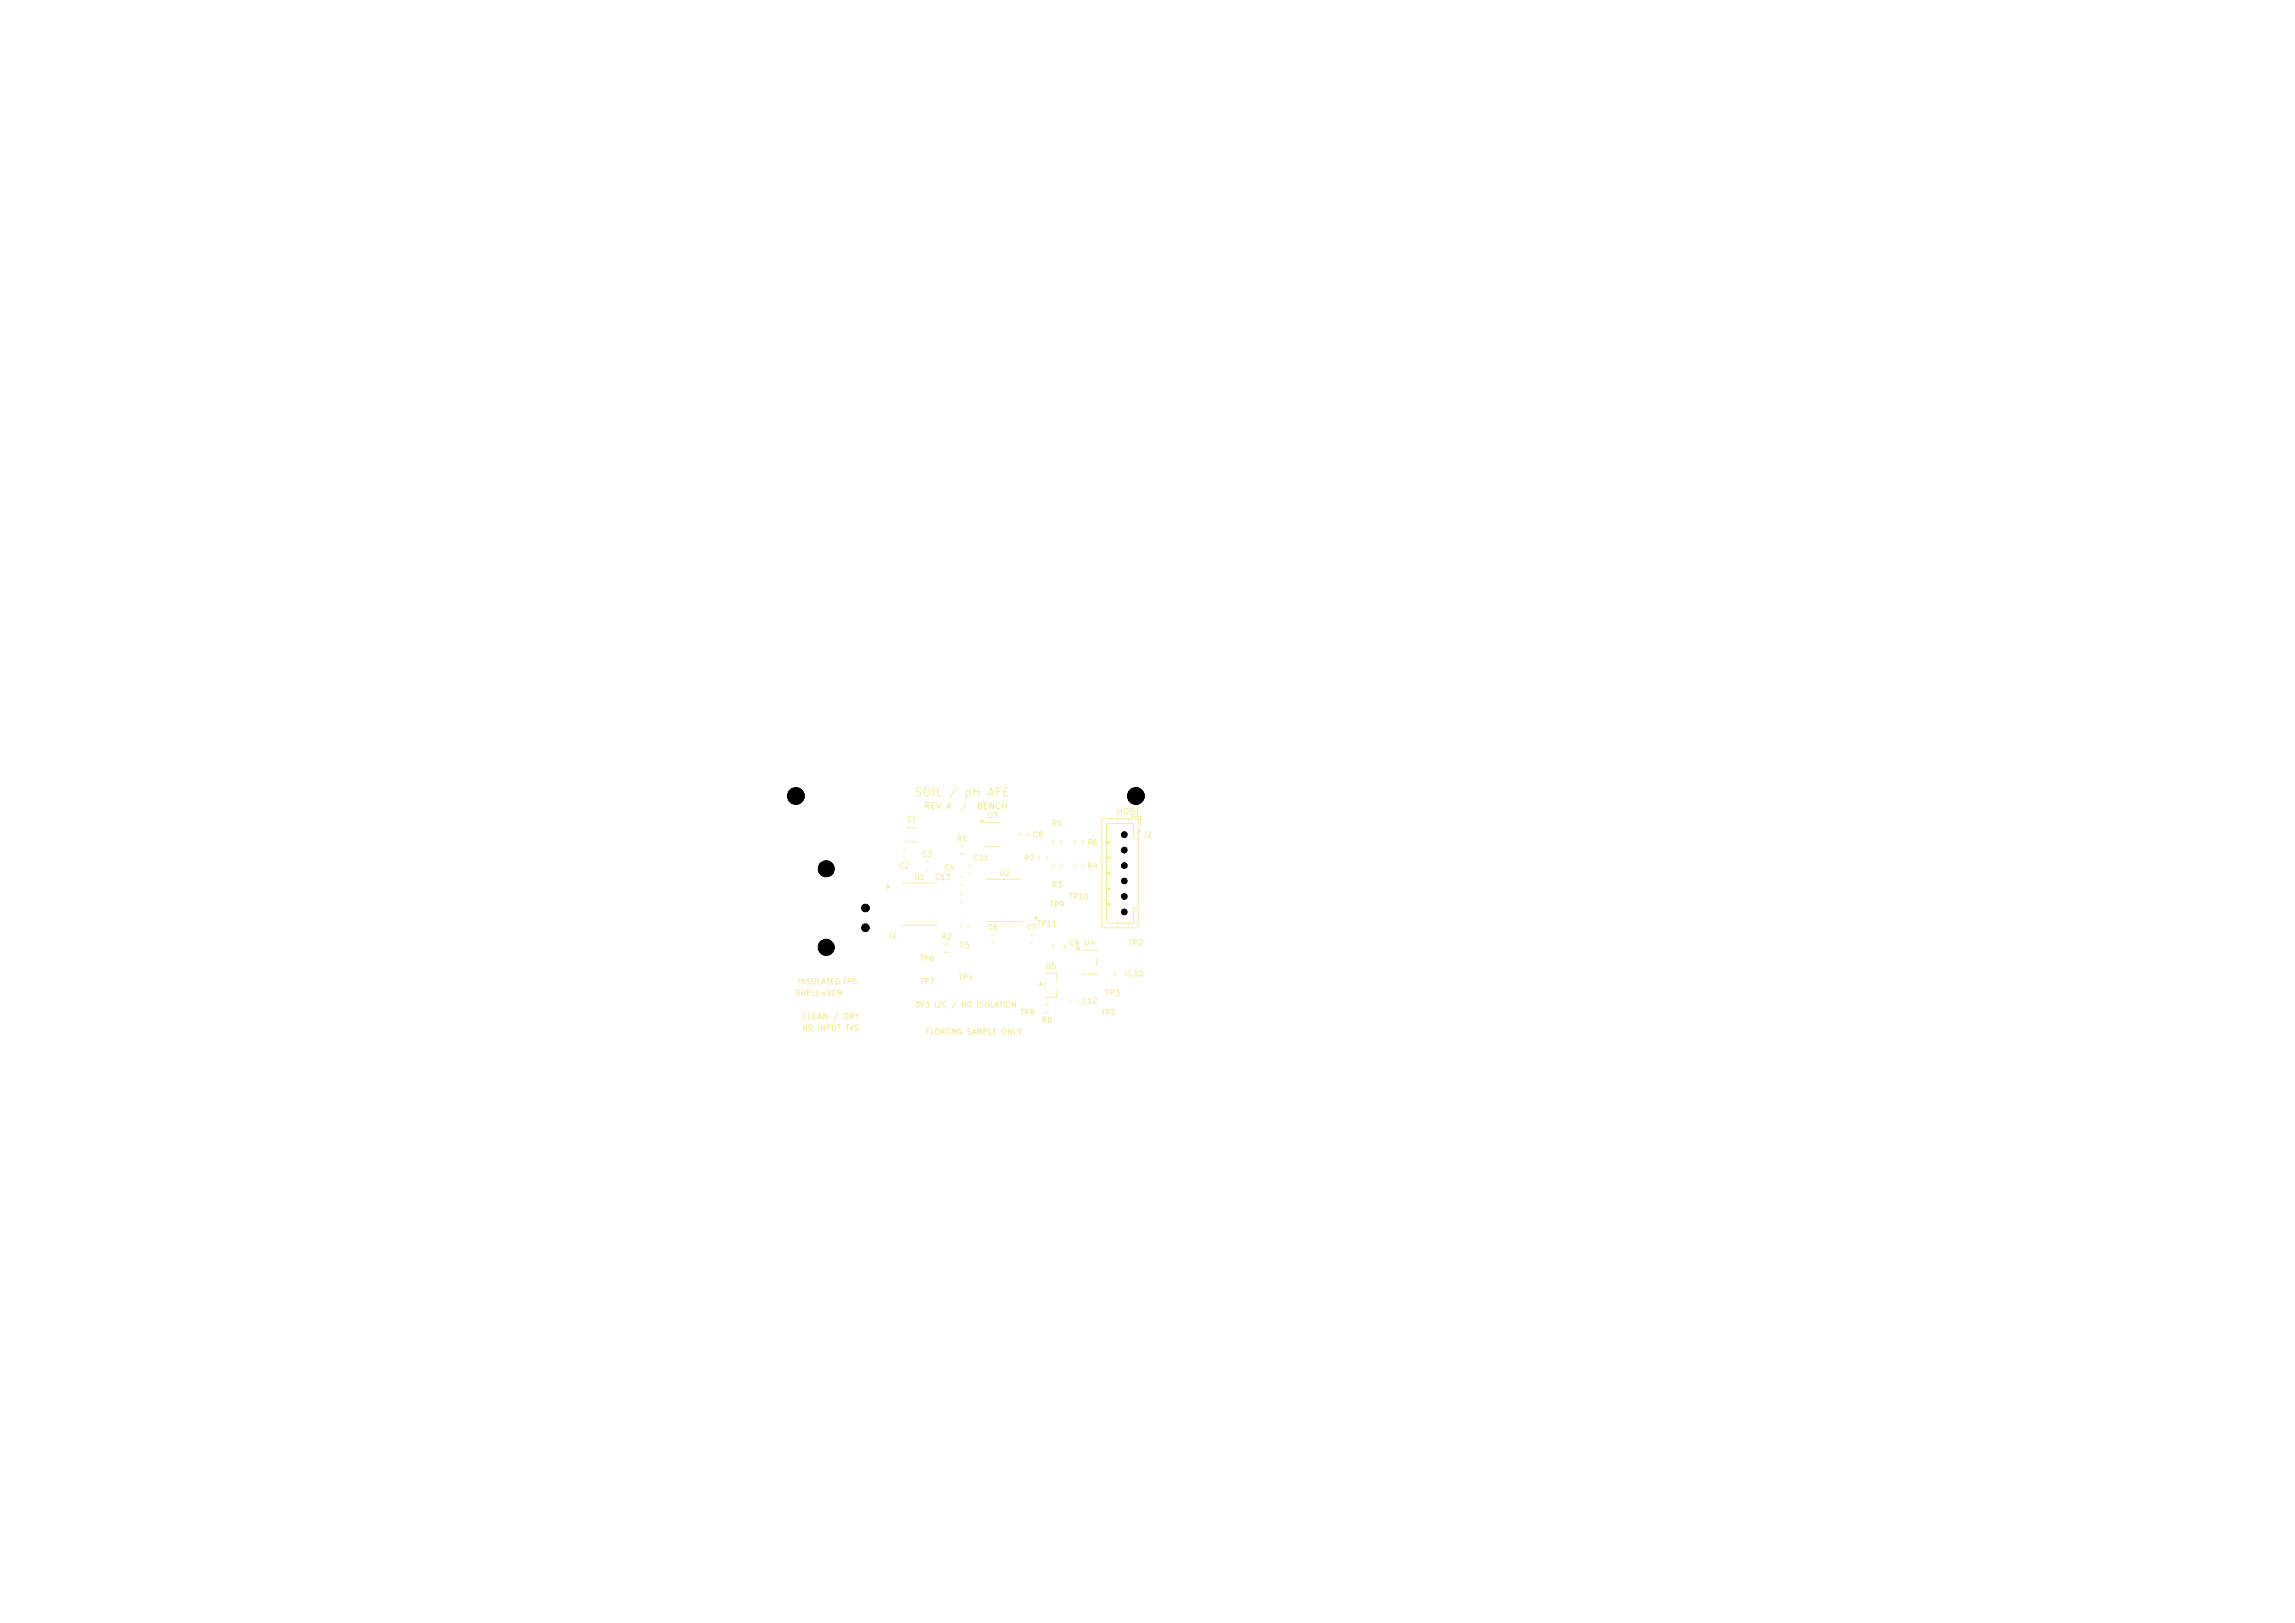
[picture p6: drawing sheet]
<svg xmlns="http://www.w3.org/2000/svg" width="297mm" height="210mm" viewBox="0 0 297 210" stroke-linecap="round" stroke-linejoin="round" font-family="sans-serif">
<defs><g id="words">
<text font-size="1.1" fill="#f2eda1" x="118.2" y="103.3">SOIL / pH AFE</text>
<g font-size=".8" fill="#f2eda1">
<text x="119.5" y="104.9">REV A</text>
<text x="124.3" y="104.9">/</text>
<text x="126.3" y="104.9">BENCH</text>
<text x="144.4" y="105.6">HOST</text>
<text x="103.7" y="132.1">CLEAN / DRY</text>
</g>
<g font-size=".7" fill="#f2eda1">
<text x="117.2" y="106.5">C1</text>
<text x="127.7" y="106">U3</text>
<text x="136" y="107.1">R5</text>
<text x="116.2" y="112.5">C2</text>
<text x="119.2" y="111">C3</text>
<text x="122.1" y="112.8">C4</text>
<text x="123.7" y="109">R1</text>
<text x="125.9" y="111.5">C11</text>
<text x="129.2" y="113.5">U2</text>
<text x="132.4" y="111.5">R7</text>
<text x="133.6" y="108.5">C8</text>
<text x="140.7" y="109.5">R6</text>
<text x="140.7" y="112.5">R4</text>
<text x="147.8" y="108.5">J2</text>
<text x="118.2" y="114">U1</text>
<text x="120.9" y="114">C13</text>
<text x="135.8" y="117.5">TP9</text>
<text x="136" y="115">R3</text>
<text x="138.2" y="116.5">TP10</text>
<text x="114.8" y="121.5">J1</text>
<text x="119" y="124.5">TP6</text>
<text x="121.7" y="121.7">R2</text>
<text x="124" y="122.8">C5</text>
<text x="127.7" y="120.5">C6</text>
<text x="132.7" y="120.5">C7</text>
<text x="134.1" y="120">TP11</text>
<text x="135.2" y="125.5">U5</text>
<text x="138.2" y="122.5">C9</text>
<text x="140.2" y="122.5">U4</text>
<text x="146" y="122.5">TP2</text>
<text x="102.9" y="129">SHELL=VCM</text>
<text x="103.2" y="127.5">INSULATED TP5</text>
<text x="118.3" y="130.5">3V3 I2C / NO ISOLATION</text>
<text x="119" y="127.5">TP7</text>
<text x="124" y="127">TP4</text>
<text x="132" y="131.5">TP8</text>
<text x="139.9" y="130">C12</text>
<text x="142.5" y="131.5">TP1</text>
<text x="143" y="129">TP3</text>
<text x="145.9" y="126.5">C10</text>
<text x="103.7" y="133.5">NO INPUT TVS</text>
<text x="119.7" y="134">FLOATING SAMPLE ONLY</text>
<text x="134.7" y="132.5">R8</text>
</g>
</g></defs>
<path d="M139.1 108.8v.4M140.1 108.8v.4M134.7 127.1l.2 .4h-.4zM135.2 126l1.6-.1v1M135.2 127.1v.8M136.3 122.2v.6M136.8 128.1v1l-1.6-.1M137.7 122.2v.6" fill="none" stroke="#f2eda1" stroke-width=".13"/>
<path d="M134.7 127.1l.2 .4h-.4z" fill="#f2eda1"/>
<g fill="none" stroke="#f2eda1" stroke-width=".13">
<path d="M116.9 110h.2M116.9 111h.2M127.7 113.8h4.6M127.7 119.2h4.6M133.9 118.8l.3-.3v.5zM142.6 105.9h4.7v14.2h-4.7zM143.2 111h.5M143.2 108.9h.5v.2h-.5M143.2 109h.5M143.2 110.9h.5v.2h-.5M143.2 112.9h.5v.2h-.5M143.2 113h.5"/>
<path d="M143.2 114.9h.5v.2h-.5M143.2 115h.5M143.2 116.9h.5v.2h-.5M143.2 117h.5M144.7 105.9v.7M144.7 119.5v.6M146 105.9v.7M146 119.5v.6M146.4 105.6h1.2v1.3M147.3 108.5h-.6v-1.9h-3.5v12.9h3.5v-2h.6M147.3 107.4h.2v.3h-.2M147.4 107.4v.3"/>
<path d="M128.4 121h.2M128.4 122h.2"/>
</g>
<path d="M133.9 118.8l.3-.3v.5z" fill="#f2eda1"/>
<g fill="none" stroke="#f2eda1" stroke-width=".13">
<path d="M117.3 107.1h1.4M117.3 108.9h1.4M119.9 111.5h.2M119.9 112.5h.2M124.3 109.5h.4M124.3 110.5h.4M124.4 113.5h.2M124.4 114.5h.2M126.8 106.2h.5l-.2 .3zM127.6 106.5h1.8M127.6 109.5h1.8M132 107.9v.2"/>
<path d="M133 107.9v.2M136.3 111.8v.4M137.3 111.8v.4M139.1 111.8v.4M140.1 111.8v.4M133.4 121h.2M133.4 122h.2M144.3 125.7v.6M145.7 125.7v.6"/>
</g>
<path d="M126.8 106.2h.5l-.2 .3z" fill="#f2eda1"/>
<path d="M114.8 114.5l.3 .2-.3 .3zM116.7 114.3h4.6M116.7 119.7h4.6M135.3 130h.4M135.3 131h.4M138.5 129.4v.2M139.5 129.4v.2" fill="none" stroke="#f2eda1" stroke-width=".13"/>
<path d="M114.8 114.5l.3 .2-.3 .3z" fill="#f2eda1"/>
<g fill="none" stroke="#f2eda1" stroke-width=".13">
<path d="M124.3 115.7h.2M124.3 116.8h.2M124.3 119.7v.2M125.3 119.7v.2M134.5 110.8v.4M135.5 110.8v.4M136.3 108.8v.4M137.3 108.8v.4M122.3 122.2h.4M122.3 123.2h.4M139.3 122.7h.5l-.3 .3zM140.1 123h1.8"/>
<path d="M140.1 126h1.8M141.9 124.1v.8"/>
</g>
<path d="M139.3 122.7h.5l-.3 .3z" fill="#f2eda1"/>
<path d="M125.4 112h.2M125.4 113h.2" fill="none" stroke="#f2eda1" stroke-width=".13"/>
<g fill="#000" stroke="#000" stroke-width=".13">
<circle cx="103" cy="103" r="1.1"/>
<circle cx="106.9" cy="112.4" r="1.05"/>
<circle cx="112" cy="117.5" r=".5"/>
<circle cx="145.5" cy="116" r=".37"/>
<circle cx="145.5" cy="114" r=".37"/>
<circle cx="145.5" cy="118" r=".37"/>
<circle cx="145.5" cy="112" r=".37"/>
<circle cx="145.5" cy="108" r=".38"/>
<circle cx="145.5" cy="110" r=".38"/>
<circle cx="147" cy="103" r="1.1"/>
<circle cx="106.9" cy="122.6" r="1.05"/>
<circle cx="112" cy="120" r=".5"/>
</g>
<use href="#words"/>
</svg>
